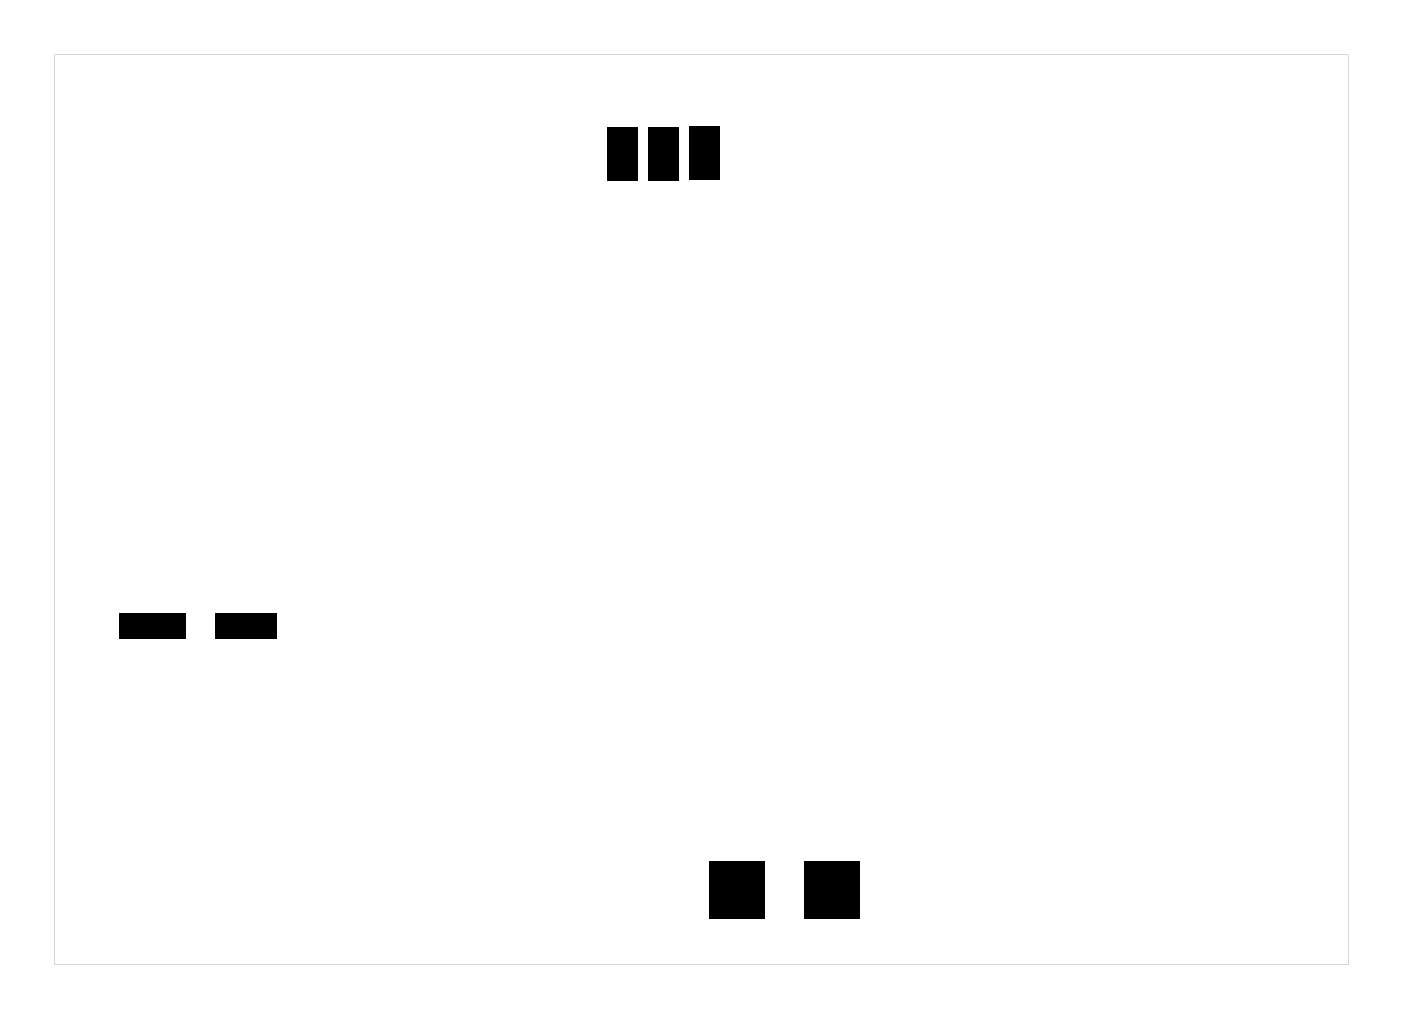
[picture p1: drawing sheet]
<svg xmlns="http://www.w3.org/2000/svg" width="93mm" height="68mm" viewBox="0 0 93 68" stroke-linecap="round" stroke-linejoin="round" font-family="sans-serif">
<g fill="#000">
<path d="M40.4 8.4h2v3.6h-2zM43.1 8.4h2v3.6h-2zM45.8 8.4h2v3.6h-2zM7.9 40.8h4.4v1.7h-4.4zM14.3 40.8h4.1v1.7h-4.1zM47.1 57.3h3.7v3.8h-3.7zM53.5 57.3h3.7v3.8h-3.7z"/>
<path d="M3.6 3.6v60.5h86v-60.5zM3.6 3.6h86v60.5h-86z"/>
</g>
</svg>
